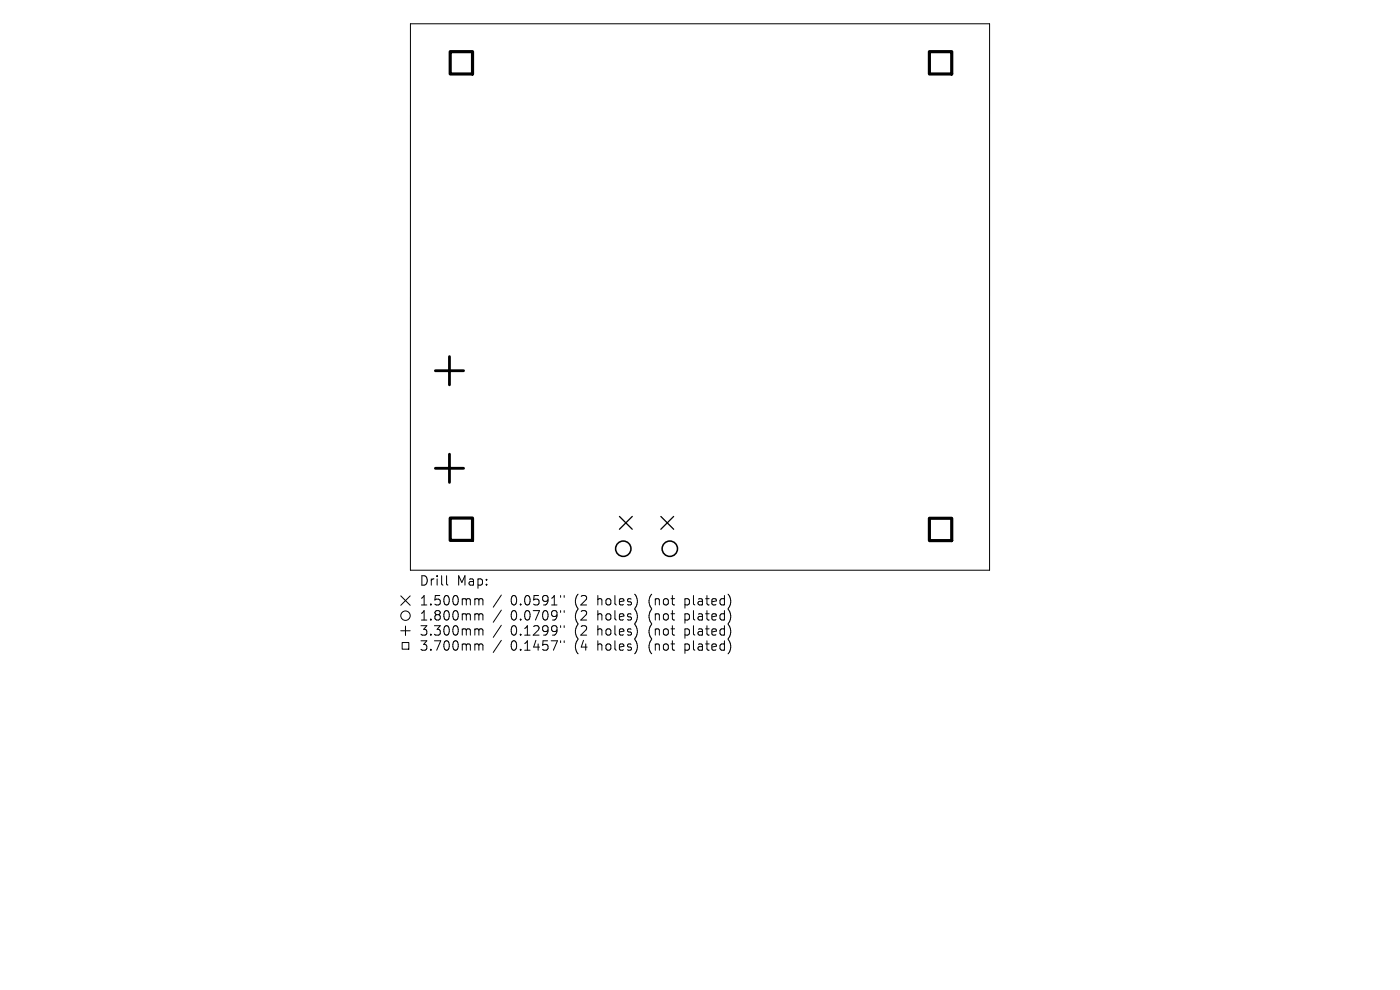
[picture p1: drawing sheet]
<svg xmlns="http://www.w3.org/2000/svg" width="297mm" height="210mm" viewBox="0 0 297 210" stroke-linecap="round" stroke-linejoin="round" font-family="sans-serif">
<defs><g id="words">
<g font-size="2.8">
<text x="89" y="124.5">Drill</text>
<text x="96.9" y="124.5">Map:</text>
<text x="89" y="128.7">1.500mm</text>
<text x="89" y="131.9">1.800mm</text>
<text x="108.3" y="128.7">0.0591&quot;</text>
<text x="108.3" y="131.9">0.0709&quot;</text>
<text x="121.9" y="128.7">(2</text>
<text x="121.9" y="131.9">(2</text>
<text x="126.8" y="128.7">holes)</text>
<text x="126.8" y="131.9">holes)</text>
<text x="137.7" y="128.7">(not</text>
<text x="137.7" y="131.9">(not</text>
<text x="145.4" y="128.7">plated)</text>
<text x="145.4" y="131.9">plated)</text>
<text x="89" y="135.1">3.300mm</text>
<text x="108.3" y="135.1">0.1299&quot;</text>
<text x="121.9" y="135.1">(2</text>
<text x="126.8" y="135.1">holes)</text>
<text x="137.7" y="135.1">(not</text>
<text x="145.4" y="135.1">plated)</text>
<text x="89" y="138.3">3.700mm</text>
<text x="108.3" y="138.3">0.1457&quot;</text>
<text x="121.9" y="138.3">(4</text>
<text x="126.8" y="138.3">holes)</text>
<text x="137.7" y="138.3">(not</text>
<text x="145.4" y="138.3">plated)</text>
</g>
</g></defs>
<g fill="none" stroke="#000" stroke-width=".21">
<path d="M87.1 5h122.8v116h-122.8zM85 126.4l2 2M85 133.8h2M85.3 136.3h1.4v1.4h-1.4zM86 132.8v2M87 126.4l-2 2M94.7 122.1v1.7l.3 .3M101.3 127l.3 .3M101.3 130.2l.3 .3M101.3 133.4l.3 .3M101.3 136.6l.3 .3M101.6 127.3v1"/>
<path d="M101.6 130.5v1M101.6 133.7v1M101.6 136.9v1M101.6 127.3l.3-.3 .5 .1v1.2M101.6 130.5l.3-.3 .5 .1v1.2M101.6 133.7l.3-.3 .5 .1v1.2M101.6 136.9l.3-.3 .5 .1v1.2M106.4 126.2l-1.8 2.6M106.4 129.4l-1.8 2.6M106.4 132.6l-1.8 2.6M106.4 135.8l-1.8 2.6M118.9 126.3v.4"/>
<path d="M118.9 129.5v.4M118.9 132.7v.4M118.9 135.9v.4M119.7 126.3v.4M119.7 129.5v.4M119.7 132.7v.4M119.7 135.9v.4M135.1 126.9v1.3M135.1 130.1v1.3M135.1 133.3v1.3M135.1 136.5v1.3M154.5 126.1a2.35 2.35 0 0 1 0 2.9"/>
<path d="M154.5 129.3a2.35 2.35 0 0 1 0 2.9M154.5 132.5a2.35 2.35 0 0 1 0 2.9M154.5 135.7a2.35 2.35 0 0 1 0 2.9"/>
<circle cx="86" cy="130.6" r="1"/>
</g>
<path d="M131.4 109.6l2.7 2.7M134.1 109.6l-2.7 2.7M140.2 109.6l2.7 2.7M142.9 109.6l-2.7 2.7" fill="none" stroke="#000" stroke-width=".27"/>
<g fill="none" stroke="#000" stroke-width=".33">
<circle cx="132.2" cy="116.4" r="1.63"/>
<circle cx="142.1" cy="116.4" r="1.63"/>
</g>
<path d="M92.4 78.6h5.9M95.4 75.7v5.9M92.4 99.3h5.9M95.4 96.4v5.9" fill="none" stroke="#000" stroke-width=".6"/>
<path d="M95.5 11h4.7v4.7h-4.7zM197.2 11h4.7v4.7h-4.7zM95.5 109.9h4.7v4.7h-4.7zM197.2 109.9h4.7v4.8h-4.7z" fill="none" stroke="#000" stroke-width=".67"/>
<use href="#words"/>
</svg>
